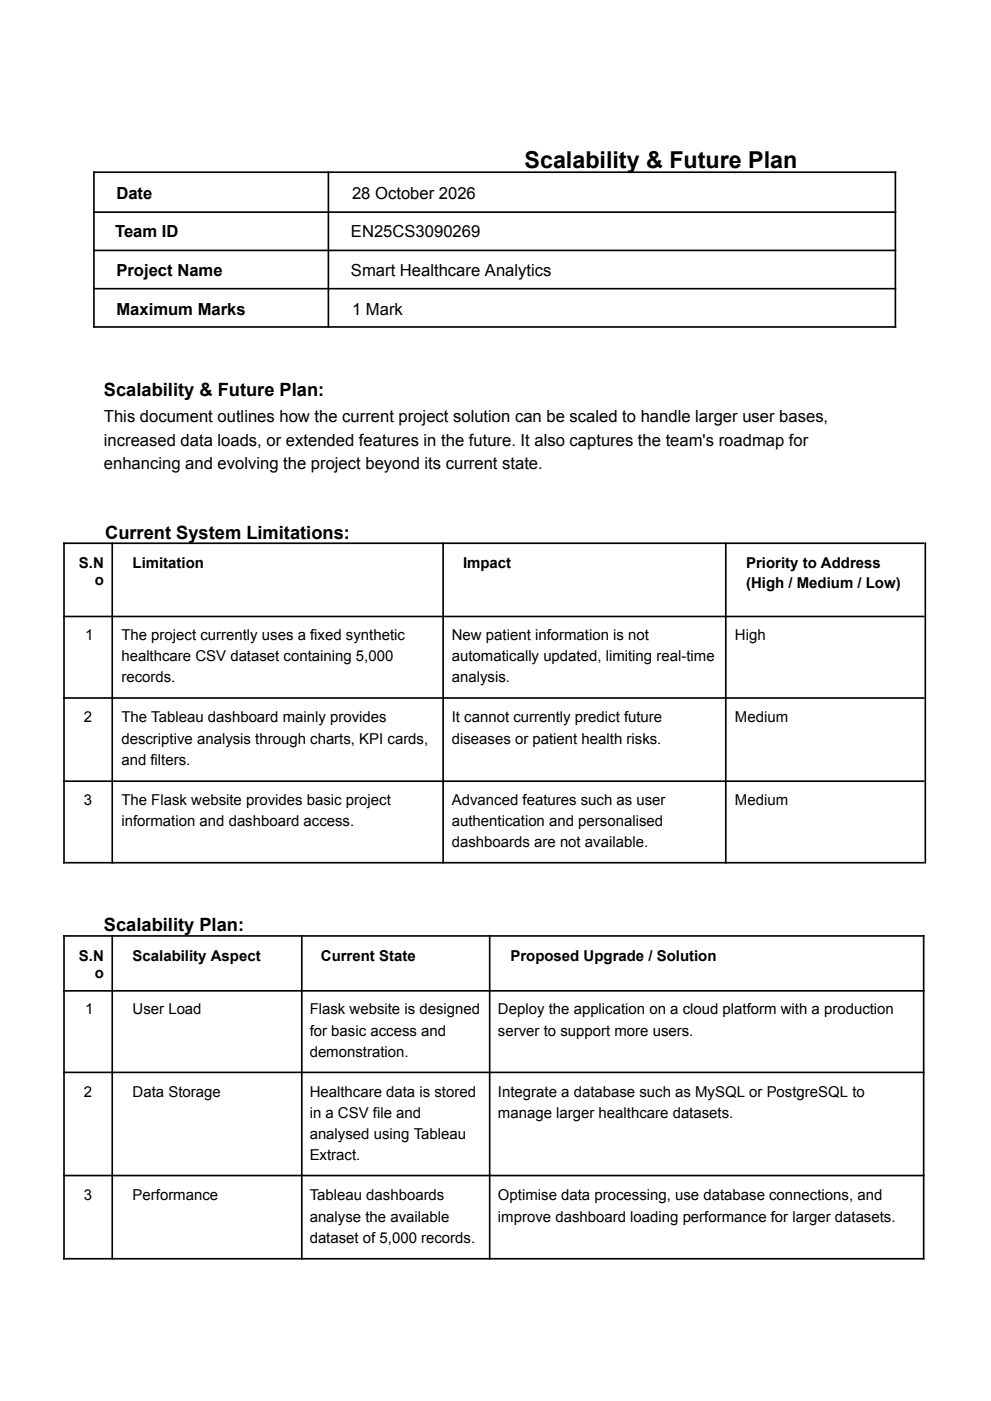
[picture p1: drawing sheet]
<svg xmlns="http://www.w3.org/2000/svg" width="210mm" height="297mm" viewBox="0 0 210 297" stroke-linecap="round" stroke-linejoin="round" font-family="sans-serif">
<defs><g id="words">
<text font-size="4.9" x="111.3" y="35.5">Scalability &amp; Future Plan</text>
<g font-size="3.9">
<text x="22" y="84">Scalability &amp; Future Plan:</text>
<text x="22.3" y="114.3">Current System Limitations:</text>
<text x="22" y="197.5">Scalability Plan:</text>
</g>
<g font-size="3.5">
<text x="24.7" y="42.1">Date</text>
<text x="74.7" y="42.1">28 October 2026</text>
<text x="24.4" y="50.3">Team ID</text>
<text x="74.5" y="50.3">EN25CS3090269</text>
<text x="24.7" y="58.5">Project Name</text>
<text x="74.5" y="58.5">Smart Healthcare Analytics</text>
<text x="24.7" y="66.7">Maximum Marks</text>
<text x="74.7" y="66.7">1 Mark</text>
<text x="22" y="89.5">This document outlines how the current project solution can be scaled to handle larger user bases,</text>
<text x="22" y="94.5">increased data loads, or extended features in the future. It also captures the team's roadmap for</text>
<text x="22" y="99.5">enhancing and evolving the project beyond its current state.</text>
</g>
<g font-size="3.2">
<text x="16.8" y="120.3">S.N</text>
<text x="20.1" y="124.1">o</text>
<text x="28.1" y="120.3">Limitation</text>
<text x="98.2" y="120.3">Impact</text>
<text x="158.3" y="120.3">Priority to Address</text>
<text x="158.3" y="124.6">(High / Medium / Low)</text>
<text x="18.1" y="135.7">1</text>
<text x="25.8" y="135.7">The project currently uses a fixed synthetic</text>
<text x="95.9" y="135.7">New patient information is not</text>
<text x="155.9" y="135.7">High</text>
<text x="25.8" y="140.2">healthcare CSV dataset containing 5,000</text>
<text x="95.9" y="140.2">automatically updated, limiting real-time</text>
<text x="25.8" y="144.7">records.</text>
<text x="95.9" y="144.7">analysis.</text>
<text x="17.8" y="153.2">2</text>
<text x="25.8" y="153.2">The Tableau dashboard mainly provides</text>
<text x="95.9" y="153.2">It cannot currently predict future</text>
<text x="155.9" y="153.2">Medium</text>
<text x="25.8" y="157.7">descriptive analysis through charts, KPI cards,</text>
<text x="95.9" y="157.7">diseases or patient health risks.</text>
<text x="25.8" y="162.2">and filters.</text>
<text x="17.8" y="170.6">3</text>
<text x="25.8" y="170.6">The Flask website provides basic project</text>
<text x="95.9" y="170.6">Advanced features such as user</text>
<text x="155.9" y="170.6">Medium</text>
<text x="25.8" y="175.1">information and dashboard access.</text>
<text x="95.9" y="175.1">authentication and personalised</text>
<text x="95.9" y="179.6">dashboards are not available.</text>
<text x="16.8" y="203.7">S.N</text>
<text x="28.1" y="203.7">Scalability Aspect</text>
<text x="68.1" y="203.7">Current State</text>
<text x="108.3" y="203.7">Proposed Upgrade / Solution</text>
<text x="20.1" y="207.4">o</text>
<text x="18.1" y="215.1">1</text>
<text x="28.1" y="215.1">User Load</text>
<text x="65.7" y="215.1">Flask website is designed</text>
<text x="105.7" y="215.1">Deploy the application on a cloud platform with a production</text>
<text x="65.7" y="219.6">for basic access and</text>
<text x="105.7" y="219.6">server to support more users.</text>
<text x="65.7" y="224.1">demonstration.</text>
<text x="17.8" y="232.5">2</text>
<text x="28.1" y="232.5">Data Storage</text>
<text x="65.7" y="232.5">Healthcare data is stored</text>
<text x="105.7" y="232.5">Integrate a database such as MySQL or PostgreSQL to</text>
<text x="65.7" y="237">in a CSV file and</text>
<text x="105.7" y="237">manage larger healthcare datasets.</text>
<text x="65.7" y="241.5">analysed using Tableau</text>
<text x="65.7" y="246">Extract.</text>
<text x="17.8" y="254.5">3</text>
<text x="28.1" y="254.5">Performance</text>
<text x="65.7" y="254.5">Tableau dashboards</text>
<text x="105.7" y="254.5">Optimise data processing, use database connections, and</text>
<text x="65.7" y="259">analyse the available</text>
<text x="65.7" y="263.5">dataset of 5,000 records.</text>
<text x="105.7" y="259">improve dashboard loading performance for larger datasets.</text>
</g>
</g></defs>
<g fill="none" stroke="#000" stroke-width=".35">
<path d="M19.8 36.5h170.3M19.9 36.3v33.2M69.7 36.3v33.2M190 36.3v33.2M19.8 45h170.3M19.8 53.1h170.3M19.8 61.2h170.3M19.8 69.3h170.3M13.4 115.2h182.7M13.6 115v68.1M23.8 115v68.1M94 115v68.1"/>
<path d="M154 115v68.1M196.3 115v68.1M13.4 130.7h182.7M13.4 148h182.7M13.4 165.6h182.7M13.4 182.9h182.7M13.4 198.4h182.7M13.6 198.3v68.8M23.8 198.3v68.8M64 198.3v68.8M103.9 198.3v68.8M196 198.3v68.8"/>
<path d="M13.4 210.1h182.7M13.4 227.4h182.7M13.4 249.2h182.7M13.4 266.9h182.7"/>
</g>
<use href="#words"/>
</svg>
